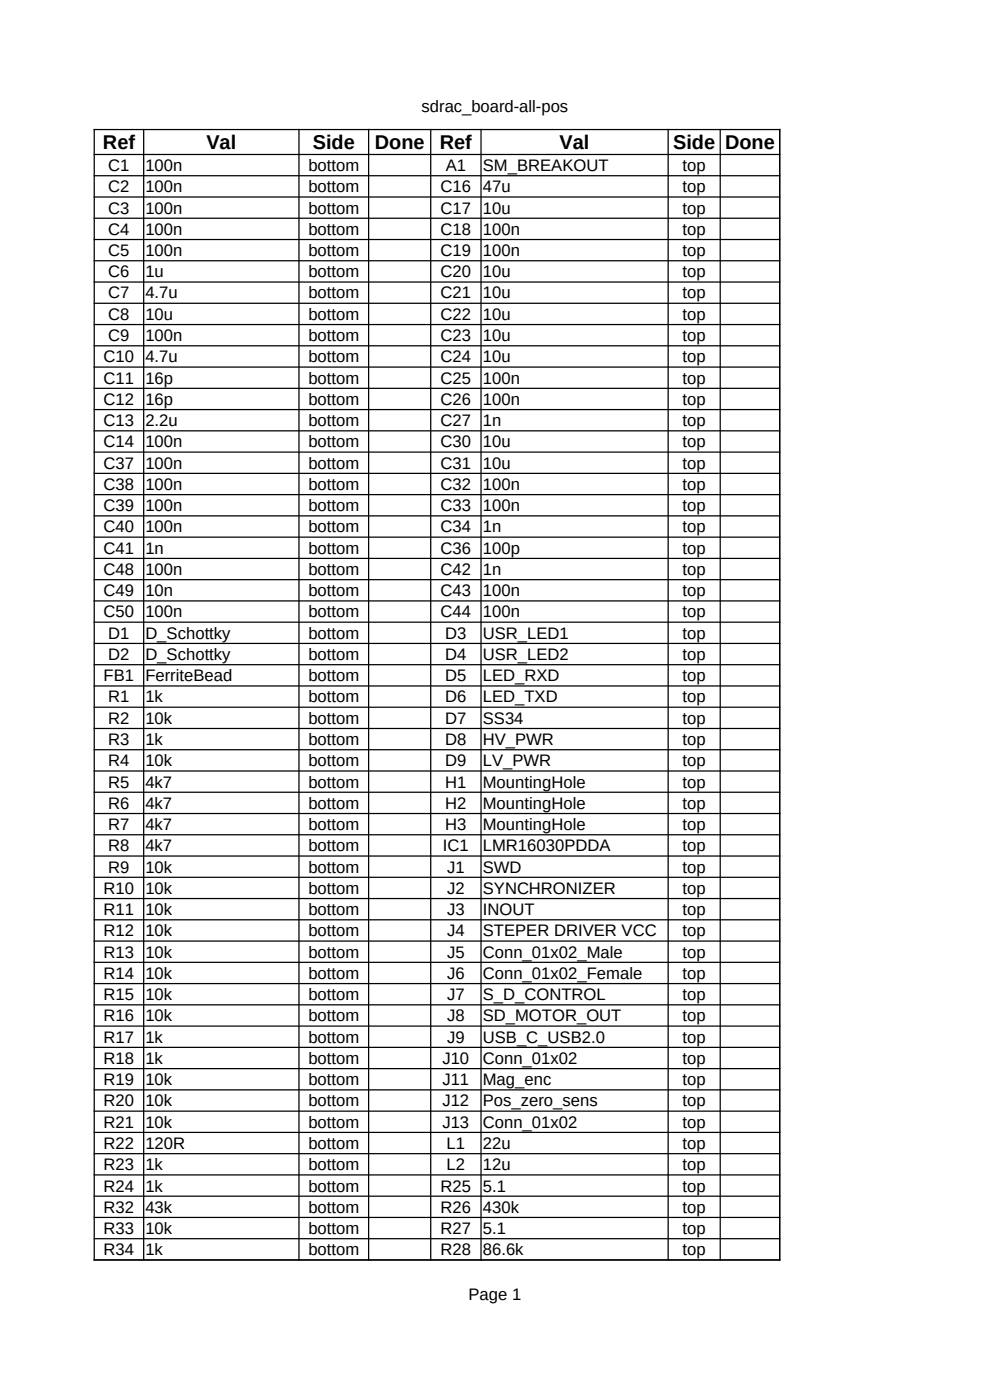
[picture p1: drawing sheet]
<svg xmlns="http://www.w3.org/2000/svg" width="210mm" height="297mm" viewBox="0 0 210 297" stroke-linecap="round" stroke-linejoin="round" font-family="sans-serif">
<defs><g id="words">
<g font-size="4.2">
<text x="21.8" y="31.6">Ref</text>
<text x="43.8" y="31.6">Val</text>
<text x="66.4" y="31.6">Side</text>
<text x="79.5" y="31.6">Done</text>
<text x="93.3" y="31.6">Ref</text>
<text x="118.7" y="31.6">Val</text>
<text x="142.8" y="31.6">Side</text>
<text x="153.8" y="31.6">Done</text>
</g>
<g font-size="3.5">
<text x="89.4" y="23.7">sdrac_board-all-pos</text>
<text x="23" y="36.3">C1</text>
<text x="23" y="40.8">C2</text>
<text x="30.8" y="36.3">100n</text>
<text x="30.8" y="40.8">100n</text>
<text x="65.4" y="36.3">bottom</text>
<text x="65.4" y="40.8">bottom</text>
<text x="93.5" y="40.8">C16</text>
<text x="94.5" y="36.3">A1</text>
<text x="102.4" y="36.3">SM_BREAKOUT</text>
<text x="102.4" y="40.8">47u</text>
<text x="144.8" y="36.3">top</text>
<text x="144.8" y="40.8">top</text>
<text x="23" y="45.3">C3</text>
<text x="30.8" y="45.3">100n</text>
<text x="65.4" y="45.3">bottom</text>
<text x="93.5" y="45.3">C17</text>
<text x="102.4" y="45.3">10u</text>
<text x="144.8" y="45.3">top</text>
<text x="23" y="49.8">C4</text>
<text x="30.8" y="49.8">100n</text>
<text x="65.4" y="49.8">bottom</text>
<text x="93.5" y="49.8">C18</text>
<text x="102.4" y="49.8">100n</text>
<text x="144.8" y="49.8">top</text>
<text x="23" y="54.3">C5</text>
<text x="23" y="58.8">C6</text>
<text x="30.8" y="54.3">100n</text>
<text x="30.8" y="58.8">1u</text>
<text x="65.4" y="54.3">bottom</text>
<text x="65.4" y="58.8">bottom</text>
<text x="93.5" y="54.3">C19</text>
<text x="93.5" y="58.8">C20</text>
<text x="102.4" y="54.3">100n</text>
<text x="102.4" y="58.8">10u</text>
<text x="144.8" y="54.3">top</text>
<text x="144.8" y="58.8">top</text>
<text x="23" y="63.3">C7</text>
<text x="30.8" y="63.3">4.7u</text>
<text x="65.4" y="63.3">bottom</text>
<text x="93.5" y="63.3">C21</text>
<text x="102.4" y="63.3">10u</text>
<text x="144.8" y="63.3">top</text>
<text x="23" y="67.8">C8</text>
<text x="30.8" y="67.8">10u</text>
<text x="65.4" y="67.8">bottom</text>
<text x="93.5" y="67.8">C22</text>
<text x="102.4" y="67.8">10u</text>
<text x="144.8" y="67.8">top</text>
<text x="22" y="76.9">C10</text>
<text x="23" y="72.4">C9</text>
<text x="30.8" y="72.4">100n</text>
<text x="30.8" y="76.9">4.7u</text>
<text x="65.4" y="72.4">bottom</text>
<text x="65.4" y="76.9">bottom</text>
<text x="93.5" y="72.4">C23</text>
<text x="93.5" y="76.9">C24</text>
<text x="102.4" y="72.4">10u</text>
<text x="102.4" y="76.9">10u</text>
<text x="144.8" y="72.4">top</text>
<text x="144.8" y="76.9">top</text>
<text x="22" y="81.4">C11</text>
<text x="30.8" y="81.4">16p</text>
<text x="65.4" y="81.4">bottom</text>
<text x="93.5" y="81.4">C25</text>
<text x="102.4" y="81.4">100n</text>
<text x="144.8" y="81.4">top</text>
<text x="22" y="85.9">C12</text>
<text x="30.8" y="85.9">16p</text>
<text x="65.4" y="85.9">bottom</text>
<text x="93.5" y="85.9">C26</text>
<text x="102.4" y="85.9">100n</text>
<text x="144.8" y="85.9">top</text>
<text x="22" y="90.4">C13</text>
<text x="22" y="94.9">C14</text>
<text x="30.8" y="90.4">2.2u</text>
<text x="30.8" y="94.9">100n</text>
<text x="65.4" y="90.4">bottom</text>
<text x="65.4" y="94.9">bottom</text>
<text x="93.5" y="90.4">C27</text>
<text x="93.5" y="94.9">C30</text>
<text x="102.4" y="90.4">1n</text>
<text x="102.4" y="94.9">10u</text>
<text x="144.8" y="90.4">top</text>
<text x="144.8" y="94.9">top</text>
<text x="22" y="99.4">C37</text>
<text x="30.8" y="99.4">100n</text>
<text x="65.4" y="99.4">bottom</text>
<text x="93.5" y="99.4">C31</text>
<text x="102.4" y="99.4">10u</text>
<text x="144.8" y="99.4">top</text>
<text x="22" y="103.9">C38</text>
<text x="30.8" y="103.9">100n</text>
<text x="65.4" y="103.9">bottom</text>
<text x="93.5" y="103.9">C32</text>
<text x="102.4" y="103.9">100n</text>
<text x="144.8" y="103.9">top</text>
<text x="22" y="108.4">C39</text>
<text x="22" y="112.9">C40</text>
<text x="30.8" y="108.4">100n</text>
<text x="30.8" y="112.9">100n</text>
<text x="65.4" y="108.4">bottom</text>
<text x="65.4" y="112.9">bottom</text>
<text x="93.5" y="108.4">C33</text>
<text x="93.5" y="112.9">C34</text>
<text x="102.4" y="108.4">100n</text>
<text x="102.4" y="112.9">1n</text>
<text x="144.8" y="108.4">top</text>
<text x="144.8" y="112.9">top</text>
<text x="22" y="117.4">C41</text>
<text x="30.8" y="117.4">1n</text>
<text x="65.4" y="117.4">bottom</text>
<text x="93.5" y="117.4">C36</text>
<text x="102.4" y="117.4">100p</text>
<text x="144.8" y="117.4">top</text>
<text x="22" y="122">C48</text>
<text x="30.8" y="122">100n</text>
<text x="65.4" y="122">bottom</text>
<text x="93.5" y="122">C42</text>
<text x="102.4" y="122">1n</text>
<text x="144.8" y="122">top</text>
<text x="22" y="126.5">C49</text>
<text x="22" y="131">C50</text>
<text x="30.8" y="126.5">10n</text>
<text x="30.8" y="131">100n</text>
<text x="65.4" y="126.5">bottom</text>
<text x="65.4" y="131">bottom</text>
<text x="93.5" y="126.5">C43</text>
<text x="93.5" y="131">C44</text>
<text x="102.4" y="126.5">100n</text>
<text x="102.4" y="131">100n</text>
<text x="144.8" y="126.5">top</text>
<text x="144.8" y="131">top</text>
<text x="23" y="135.5">D1</text>
<text x="30.8" y="135.5">D_Schottky</text>
<text x="65.4" y="135.5">bottom</text>
<text x="94.4" y="135.5">D3</text>
<text x="102.4" y="135.5">USR_LED1</text>
<text x="144.8" y="135.5">top</text>
<text x="23" y="140">D2</text>
<text x="30.8" y="140">D_Schottky</text>
<text x="65.4" y="140">bottom</text>
<text x="94.4" y="140">D4</text>
<text x="102.4" y="140">USR_LED2</text>
<text x="144.8" y="140">top</text>
<text x="22" y="144.5">FB1</text>
<text x="23" y="149">R1</text>
<text x="30.8" y="144.5">FerriteBead</text>
<text x="30.8" y="149">1k</text>
<text x="65.4" y="144.5">bottom</text>
<text x="65.4" y="149">bottom</text>
<text x="94.4" y="144.5">D5</text>
<text x="94.4" y="149">D6</text>
<text x="102.4" y="144.5">LED_RXD</text>
<text x="102.4" y="149">LED_TXD</text>
<text x="144.8" y="144.5">top</text>
<text x="144.8" y="149">top</text>
<text x="23" y="153.5">R2</text>
<text x="30.8" y="153.5">10k</text>
<text x="65.4" y="153.5">bottom</text>
<text x="94.4" y="153.5">D7</text>
<text x="102.4" y="153.5">SS34</text>
<text x="144.8" y="153.5">top</text>
<text x="23" y="158">R3</text>
<text x="30.8" y="158">1k</text>
<text x="65.4" y="158">bottom</text>
<text x="94.4" y="158">D8</text>
<text x="102.4" y="158">HV_PWR</text>
<text x="144.8" y="158">top</text>
<text x="23" y="162.6">R4</text>
<text x="23" y="167.1">R5</text>
<text x="30.8" y="162.6">10k</text>
<text x="30.8" y="167.1">4k7</text>
<text x="65.4" y="162.6">bottom</text>
<text x="65.4" y="167.1">bottom</text>
<text x="94.4" y="162.6">D9</text>
<text x="94.4" y="167.1">H1</text>
<text x="102.4" y="162.6">LV_PWR</text>
<text x="102.4" y="167.1">MountingHole</text>
<text x="144.8" y="162.6">top</text>
<text x="144.8" y="167.1">top</text>
<text x="23" y="171.6">R6</text>
<text x="30.8" y="171.6">4k7</text>
<text x="65.4" y="171.6">bottom</text>
<text x="94.4" y="171.6">H2</text>
<text x="102.4" y="171.6">MountingHole</text>
<text x="144.8" y="171.6">top</text>
<text x="23" y="176.1">R7</text>
<text x="30.8" y="176.1">4k7</text>
<text x="65.4" y="176.1">bottom</text>
<text x="94.4" y="176.1">H3</text>
<text x="102.4" y="176.1">MountingHole</text>
<text x="144.8" y="176.1">top</text>
<text x="23" y="180.6">R8</text>
<text x="23" y="185.1">R9</text>
<text x="30.8" y="180.6">4k7</text>
<text x="30.8" y="185.1">10k</text>
<text x="65.4" y="180.6">bottom</text>
<text x="65.4" y="185.1">bottom</text>
<text x="93.9" y="180.6">IC1</text>
<text x="94.8" y="185.1">J1</text>
<text x="102.4" y="180.6">LMR16030PDDA</text>
<text x="102.4" y="185.1">SWD</text>
<text x="144.8" y="180.6">top</text>
<text x="144.8" y="185.1">top</text>
<text x="22" y="189.6">R10</text>
<text x="30.8" y="189.6">10k</text>
<text x="65.4" y="189.6">bottom</text>
<text x="94.8" y="189.6">J2</text>
<text x="102.4" y="189.6">SYNCHRONIZER</text>
<text x="144.8" y="189.6">top</text>
<text x="22" y="194.1">R11</text>
<text x="30.8" y="194.1">10k</text>
<text x="65.4" y="194.1">bottom</text>
<text x="94.8" y="194.1">J3</text>
<text x="102.4" y="194.1">INOUT</text>
<text x="144.8" y="194.1">top</text>
<text x="22" y="198.6">R12</text>
<text x="22" y="203.1">R13</text>
<text x="30.8" y="198.6">10k</text>
<text x="30.8" y="203.1">10k</text>
<text x="65.4" y="198.6">bottom</text>
<text x="65.4" y="203.1">bottom</text>
<text x="94.8" y="198.6">J4</text>
<text x="94.8" y="203.1">J5</text>
<text x="102.4" y="198.6">STEPER DRIVER VCC</text>
<text x="102.4" y="203.1">Conn_01x02_Male</text>
<text x="144.8" y="198.6">top</text>
<text x="144.8" y="203.1">top</text>
<text x="22" y="207.7">R14</text>
<text x="30.8" y="207.7">10k</text>
<text x="65.4" y="207.7">bottom</text>
<text x="94.8" y="207.7">J6</text>
<text x="102.4" y="207.7">Conn_01x02_Female</text>
<text x="144.8" y="207.7">top</text>
<text x="22" y="212.2">R15</text>
<text x="30.8" y="212.2">10k</text>
<text x="65.4" y="212.2">bottom</text>
<text x="94.8" y="212.2">J7</text>
<text x="102.4" y="212.2">S_D_CONTROL</text>
<text x="144.8" y="212.2">top</text>
<text x="22" y="216.7">R16</text>
<text x="22" y="221.2">R17</text>
<text x="30.8" y="216.7">10k</text>
<text x="30.8" y="221.2">1k</text>
<text x="65.4" y="216.7">bottom</text>
<text x="65.4" y="221.2">bottom</text>
<text x="94.8" y="216.7">J8</text>
<text x="94.8" y="221.2">J9</text>
<text x="102.4" y="216.7">SD_MOTOR_OUT</text>
<text x="102.4" y="221.2">USB_C_USB2.0</text>
<text x="144.8" y="216.7">top</text>
<text x="144.8" y="221.2">top</text>
<text x="22" y="225.7">R18</text>
<text x="30.8" y="225.7">1k</text>
<text x="65.4" y="225.7">bottom</text>
<text x="93.8" y="225.7">J10</text>
<text x="102.4" y="225.7">Conn_01x02</text>
<text x="144.8" y="225.7">top</text>
<text x="22" y="230.2">R19</text>
<text x="30.8" y="230.2">10k</text>
<text x="65.4" y="230.2">bottom</text>
<text x="93.8" y="230.2">J11</text>
<text x="102.4" y="230.2">Mag_enc</text>
<text x="144.8" y="230.2">top</text>
<text x="22" y="234.7">R20</text>
<text x="22" y="239.2">R21</text>
<text x="30.8" y="234.7">10k</text>
<text x="30.8" y="239.2">10k</text>
<text x="65.4" y="234.7">bottom</text>
<text x="65.4" y="239.2">bottom</text>
<text x="93.8" y="234.7">J12</text>
<text x="93.8" y="239.2">J13</text>
<text x="102.4" y="234.7">Pos_zero_sens</text>
<text x="102.4" y="239.2">Conn_01x02</text>
<text x="144.8" y="234.7">top</text>
<text x="144.8" y="239.2">top</text>
<text x="22" y="243.7">R22</text>
<text x="30.8" y="243.7">120R</text>
<text x="65.4" y="243.7">bottom</text>
<text x="94.7" y="243.7">L1</text>
<text x="102.4" y="243.7">22u</text>
<text x="144.8" y="243.7">top</text>
<text x="22" y="248.3">R23</text>
<text x="30.8" y="248.3">1k</text>
<text x="65.4" y="248.3">bottom</text>
<text x="94.7" y="248.3">L2</text>
<text x="102.4" y="248.3">12u</text>
<text x="144.8" y="248.3">top</text>
<text x="22" y="252.8">R24</text>
<text x="22" y="257.3">R32</text>
<text x="30.8" y="252.8">1k</text>
<text x="30.8" y="257.3">43k</text>
<text x="65.4" y="252.8">bottom</text>
<text x="65.4" y="257.3">bottom</text>
<text x="93.5" y="252.8">R25</text>
<text x="93.5" y="257.3">R26</text>
<text x="102.4" y="252.8">5.1</text>
<text x="102.4" y="257.3">430k</text>
<text x="144.8" y="252.8">top</text>
<text x="144.8" y="257.3">top</text>
<text x="22" y="261.8">R33</text>
<text x="30.8" y="261.8">10k</text>
<text x="65.4" y="261.8">bottom</text>
<text x="93.5" y="261.8">R27</text>
<text x="102.4" y="261.8">5.1</text>
<text x="144.8" y="261.8">top</text>
<text x="22" y="266.3">R34</text>
<text x="30.8" y="266.3">1k</text>
<text x="65.4" y="266.3">bottom</text>
<text x="93.5" y="266.3">R28</text>
<text x="102.4" y="266.3">86.6k</text>
<text x="144.8" y="266.3">top</text>
<text x="99.4" y="275.7">Page 1</text>
</g>
</g></defs>
<g fill="none" stroke="#000" stroke-width=".26">
<path d="M19.9 27.5h145.6M19.9 32.8h145.6M19.9 37.3h145.6M20 27.4v240M30.5 27.4v240M63.4 27.4v240M78.2 27.4v240M91.4 27.4v240M102 27.4v240M141.7 27.4v240M152.8 27.4v240M165.4 27.4v240"/>
<path d="M19.9 41.8h145.6M19.9 46.3h145.6M19.9 50.8h145.6M19.9 55.3h145.6M19.9 59.8h145.6M19.9 64.3h145.6M19.9 68.9h145.6M19.9 73.4h145.6M19.9 77.9h145.6M19.9 82.4h145.6M19.9 86.9h145.6M19.9 91.4h145.6"/>
<path d="M19.9 95.9h145.6M19.9 100.4h145.6M19.9 104.9h145.6M19.9 109.4h145.6M19.9 114h145.6M19.9 118.5h145.6M19.9 123h145.6M19.9 127.5h145.6M19.9 132h145.6M19.9 136.5h145.6M19.9 141h145.6M19.9 145.5h145.6"/>
<path d="M19.9 150h145.6M19.9 154.5h145.6M19.9 159.1h145.6M19.9 163.6h145.6M19.9 168.1h145.6M19.9 172.6h145.6M19.9 177.1h145.6M19.9 181.6h145.6M19.9 186.1h145.6M19.9 190.6h145.6M19.9 195.1h145.6M19.9 199.6h145.6"/>
<path d="M19.9 204.2h145.6M19.9 208.7h145.6M19.9 213.2h145.6M19.9 217.7h145.6M19.9 222.2h145.6M19.9 226.7h145.6M19.9 231.2h145.6M19.9 235.7h145.6M19.9 240.2h145.6M19.9 244.7h145.6M19.9 249.3h145.6M19.9 253.8h145.6"/>
<path d="M19.9 258.3h145.6M19.9 262.8h145.6M19.9 267.3h145.6"/>
</g>
<use href="#words"/>
</svg>
